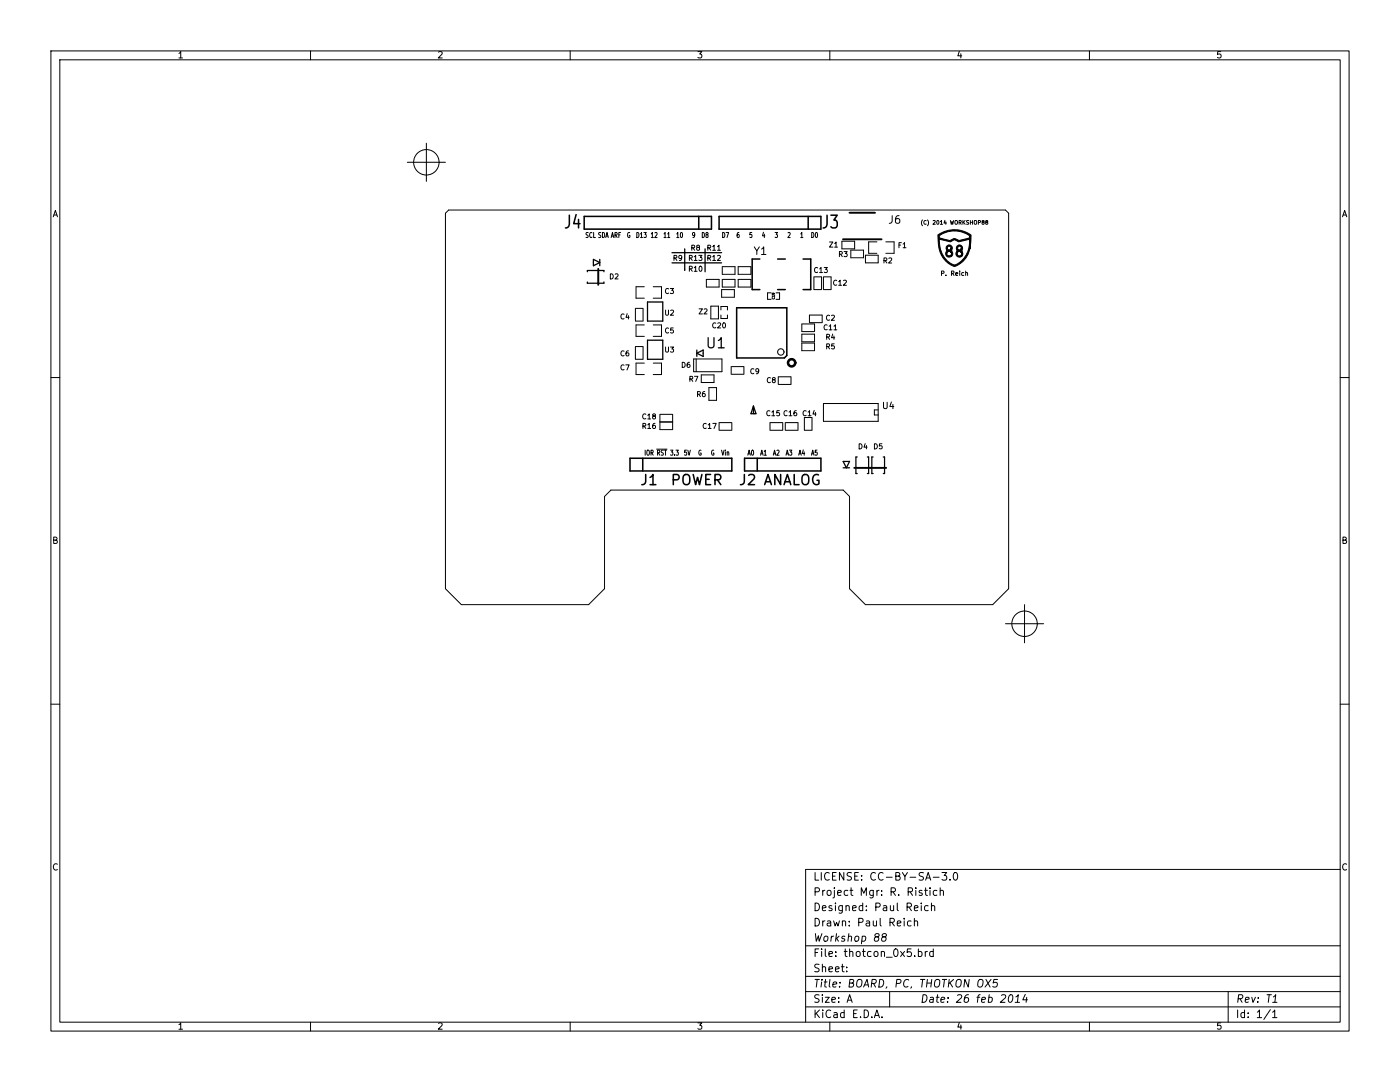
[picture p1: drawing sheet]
<svg xmlns="http://www.w3.org/2000/svg" width="279mm" height="216mm" viewBox="0 0 279 216" stroke-linecap="round" stroke-linejoin="round" font-family="sans-serif">
<g fill="none" stroke="#000" stroke-width=".2">
<path d="M10.2 10.2h259v195.5h-259zM11.9 11.9h255.6v192.1h-255.6zM35.7 10.7l.4-.4v1.3M35.7 11.6h.7M62 10.2v1.7M87.5 10.4l.5-.1 .2 .4-.7 .9h.7M113.8 10.2v1.7M139.3 10.3h.8l-.5 .5 .4 .1v.5l-.2 .2-.5-.2M165.6 10.2v1.7M191.5 10.2l-.3 .9h.7M191.8 10.7v.9M217.4 10.2v1.7"/>
<path d="M243.6 10.3h-.6v.6l.2-.1h.4l.1 .2-.1 .4-.1 .2-.5-.2M81.3 32.4h7.6M85.1 28.6v7.6M10.6 43.3l.4-1.3 .5 1.3M10.7 42.9h.7M88.9 42.5l.6-.6h111.2l.6 .6v75l-3.2 3.2h-25.4l-3.2-3.2v-18.4l-1.2-1.3h-46.4l-1.2 1.3v18.4l-3.2 3.2h-25.4l-3.2-3.2zM117.4 46.4h-.3a.36 .36 0 0 0-.1 .4 .36 .36 0 0 0 .3 .2v.4h-.4M118.1 46.5v-.1a.5 .5 0 0 0-.5 .4 .5 .5 0 0 0 .3 .6l.2-.1M118.5 46.4v1h.3M119.9 46.4h-.3a.36 .36 0 0 0-.1 .4 .36 .36 0 0 0 .4 .2l-.1 .4h-.3M120.2 46.4a.51 .51 0 0 1 .5 .5 .51 .51 0 0 1-.5 .5zM120.9 47.4l.2-1 .3 1"/>
<path d="M121 47.1h.3M121.8 54.6a.51 .51 0 0 1 .6 .5 .51 .51 0 0 1-.6 .6zM122 47.4l.2-1 .3 1M122 47.1h.4M122.7 46.9l.4-.1-.1-.4h-.3v1M122.8 54.7l.4-.1 .2 .3-.7 .8h.7M122.9 46.9l.3 .5M123.5 46.9h.3M123.9 46.4h-.4v1M125.7 46.4a.46 .46 0 0 0-.5 .5 .46 .46 0 0 0 .5 .5v-.4h-.1M127.1 46.4a.51 .51 0 0 1 .4 .5 .51 .51 0 0 1-.4 .5zM127.8 46.7l.2-.3v1"/>
<path d="M127.8 47.4h.5M128.5 46.4h.5l-.3 .4 .2 .1v.4h-.4M128.6 57.2h-1.7v2.3h1.7M130 46.7l.2-.3v1M130 47.4h.4M130.4 57.2h1.6v2.3h-1.6M130.7 46.5l.3-.1 .1 .3-.4 .7h.4M132.5 46.7l.2-.3v1M132.5 47.4h.5M133.2 46.7l.3-.3v1M133.2 47.4h.5M133.4 57.7a.45 .45 0 0 0-.6 .4 .45 .45 0 0 0 .6 .4"/>
<path d="M133.8 57.6h.6l-.3 .3 .3 .1v.5h-.6M134.5 51.5l.5-.1v-.3l-.5-.1v1M134.7 51.5l.4 .5M135.1 46.7l.2-.3v1M135.1 47.4h.4M135.9 46.4h.1a.62 .62 0 0 1 0 1 .83 .83 0 0 1-.1-1zM136.1 51.4l-.2 .2-.3-.1-.1-.4 .4-.1 .2 .2-.1 .5-.4 .3M137.6 53.6h.5v-.4l-.5-.1v1M137.6 51.5l.5-.1v-.3l-.5-.1v1M137.8 53.6l.4 .5M137.8 51.5l.4 .5M138.1 49.5l.4-.1 .1-.4-.5-.1v1"/>
<path d="M138.3 49.5l.3 .4M138.5 53.4l.3-.3v1M138.5 51.2l.3-.2v1M138.5 54.1h.6M138.5 52h.6M138.6 46.8l-.1 .2h-.2v-.6h.2l.1 .2v.6l-.3 .2M139.2 49.4l-.2-.2 .1-.2h.4l.1 .3-.6 .3 .2 .3 .4-.2-.2-.3M139.5 51h.6l-.3 .3 .2 .1v.5h-.5M139.6 53.2l.2-.1a.49 .49 0 0 1 .3 .5 .49 .49 0 0 1-.4 .5l-.2-.4zM140.2 46.4a.51 .51 0 0 1 .4 .5 .51 .51 0 0 1-.4 .5zM141 55.8h2.5v1.5h-2.5zM141 46.8l-.1-.3h.4a.33 .33 0 0 1-.4 .4v.4l.3 .1 .1-.2-.1-.4"/>
<path d="M141.3 49.5l.4-.1 .1-.4-.5-.1v1M141.3 51.5l.4-.1 .1-.3-.5-.1v1M141.5 49.5l.3 .4M141.5 51.5l.3 .5M142.2 49.2l.3-.3v1M142.2 51.2l.3-.2v1M142.2 49.9h.6M142.2 52h.6M143.2 49.2l.3-.3v1M143.2 51.1l.4-.1 .2 .2-.7 .8h.7M143.2 49.9h.6M144 57.8h2.6v1.5h-2.6z"/>
<path d="M144.1 53.2h2.6v1.5h-2.6zM144.1 55.8h2.6v1.5h-2.6zM144.2 46.4a.51 .51 0 0 1 .5 .5 .51 .51 0 0 1-.5 .5zM144.9 46.4h.5l-.3 1M147.3 53.2h2.6v1.5h-2.6zM147.3 55.8h2.6v1.5h-2.6zM147.5 46.4h-.3l-.1 .4v.5l.4 .1v-.6h-.3l-.1 .2M150 46.4h-.3l-.1 .5 .4-.1v.5h-.4M150.5 49.3l.5 .8 .5-.8M151 50.1v.7M152 49.7l.4-.4v1.5M152 50.8h.9"/>
<path d="M152.4 46.3l-.2 .8h.5M152.5 46.7v.7M153.9 58.4h-.7v1.3h.7M154.1 59.4a.22 .22 0 0 0 .2 .3 .22 .22 0 0 0 .2-.3M154.3 58.5l.1 .2h-.3l.1-.2h.3l.1 .2M154.6 59.1h-.5l.1 .1M154.6 58.9v.3M154.7 46.4h.5l-.3 .4 .2 .1v.4h-.4M154.9 58.4h.7v1.3h-.7M157.3 46.5l.3-.1 .1 .3-.5 .7h.5M159.8 46.7l.2-.3v1M159.8 47.4h.4"/>
<path d="M162 46.4a.51 .51 0 0 1 .4 .5 .51 .51 0 0 1-.4 .5zM162.4 57.8h1.6M162.4 55.3v2.4M162.4 55.2h1.6M162.8 46.4h.1a.62 .62 0 0 1 0 1 .83 .83 0 0 1-.1-1zM163.2 53.5a.45 .45 0 0 0-.7 .4 .45 .45 0 0 0 .7 .4M163.6 53.7l.3-.3v1M163.6 54.4h.5M164 55.3v2.4M164.3 57.8h1.6M164.3 55.3v2.4M164.3 55.2h1.6"/>
<path d="M164.5 53.4h.6l-.3 .4 .3 .1v.4h-.6M165.5 48.3h.7l-.7 1h.7M165.9 55.3v2.4M166.6 48.6l.3-.3v1M166.6 49.3h.5M167 56a.45 .45 0 0 0-.6 .4 .45 .45 0 0 0 .6 .4M167.4 56.2l.3-.3v1M167.4 56.9h.6M167.5 50.7h.5l.1-.4-.6-.1v1M167.8 50.7l.3 .5M168 48.1h2.6v1.6h-2.6zM168.3 56l.4-.1 .2 .3-.6 .7h.6"/>
<path d="M168.4 50.2h.7l-.4 .4 .3 .1v.4h-.6M169.8 49.9h2.5v1.5h-2.5zM172.7 50.9h2.6v1.6h-2.6zM175 48.3h-1.6v2.2h1.6M176.4 52l.5-.1v-.3l-.5-.1v1M176.7 52l.3 .5M176.8 48.3h1.6v2.2h-1.6M177.4 51.6l.4-.1 .2 .3-.7 .7h.7M178.1 43v1.1a.49 .49 0 0 1-.6 .5M179.4 48.9h.3M179.4 43a.6 .6 0 0 0-.7 .7v.6l.2 .2 .4 .1 .2-.2 .1-.5-.2-.2-.4-.1-.3 .3M179.9 48.4h-.5v1"/>
<path d="M180.2 48.7l.3-.3v1M180.2 49.4h.6M184.1 43.9l-.2 .5 .2 .6M184.8 44.1a.34 .34 0 0 0-.4 .3 .34 .34 0 0 0 .4 .3M185.1 43.9l.2 .5-.2 .6M186.2 44.1l.3-.1 .2 .2-.5 .6h.5M187 44.1l.1-.1a.35 .35 0 0 1 .3 .4 .35 .35 0 0 1-.4 .3zM187.2 46.9a5.7 5.7 0 0 1 6.6 0l-.3 2.7v-2.5a4.8 4.8 0 0 0-6 .1l.1 .3 .9 .2a1.43 1.43 0 0 0 1.5 .1 1.12 1.12 0 0 1 1.4 .2l1.8-.5 .3-.2v2.4v-1.9l-2.2 .5-.8-.5-.8 .5-2.2-.5a5 5 0 0 0 3 5.1 4.9 4.9 0 0 0 3-5 4.6 4.6 0 0 1-1.6 4.5l-1 .6a2.11 2.11 0 0 1-2.2-1 5.6 5.6 0 0 1-1.5-4zM187.7 44.2l.2-.2v.8M187.7 44.8h.4M187.9 54.5h.4l.1-.3-.5-.1v.9M188.6 44l-.2 .5h.5"/>
<path d="M188.8 44.3v.5M188.8 54.9v.1M189 49a.67 .67 0 0 1 .9 .1 .67 .67 0 0 1 0 .9l.1 .2a.66 .66 0 0 1-.1 .9l-.1-1.6a.38 .38 0 0 0-.3-.4 .38 .38 0 0 0-.4 .3v.2a.39 .39 0 0 0 .6 .1l.1-.2v.9a.46 .46 0 0 0-.7-.1 .46 .46 0 0 0 0 .6 .46 .46 0 0 0 .7 0l.1-.2v.4a.73 .73 0 0 1-1 0 .73 .73 0 0 1 0-1.1 .81 .81 0 0 1 .1-1zM189.7 44l.1 .8 .2-.6 .1 .6 .2-.8M189.9 54.5h.4l.1-.3-.5-.1v.9M190.1 54.5l.3 .5M190.7 44l.3 .1 .1 .4-.2 .3-.3-.2zM190.7 54.7l.5-.1-.1-.2-.4 .1 .1 .4h.3M191 49.1a.69 .69 0 0 1 1 0 .69 .69 0 0 1 0 1 .84 .84 0 0 1-.1 1l-.1-1.8a.37 .37 0 0 0-.6-.1 .37 .37 0 0 0 .2 .6h.4v-.2v.8a.44 .44 0 0 0-.5-.2 .44 .44 0 0 0-.3 .6 .44 .44 0 0 0 .5 .3l.4-.4v.4a.73 .73 0 0 1-1-.1 .73 .73 0 0 1 .1-1l-.1-.1a.64 .64 0 0 1 .1-.8zM191.4 44.4h.4v-.3l-.4-.1v.8M191.5 54.1v.1M191.5 54.4v.6"/>
<path d="M191.6 44.4l.2 .4M192.2 44v.8M192.3 44.3l.3 .5M192.3 54.4h-.2l-.2 .1 .1 .4h.3M192.6 44l-.4 .4M192.7 54.5l.4-.1v.6M192.7 54.1v.9M193.3 44l-.4 .1v.2l.4 .3-.1 .2-.3-.1M193.7 44v.8M193.7 44.4h.4M194.1 44v.8M194.5 44.1l.1-.1 .3 .1-.1 .6-.3-.1z"/>
<path d="M195.3 44.4h.3l.1-.3-.4-.1v.8M196.1 44.3l-.1-.1 .1-.2h.2l.1 .3a.3 .3 0 0 0-.4 .1 .3 .3 0 0 0 .1 .3h.3l-.1-.4M196.9 44.3l-.2-.1 .2-.2 .2 .1v.2a.3 .3 0 0 0-.3 .1 .3 .3 0 0 0 0 .3h.3l-.1-.4M267.9 43.3l.5-1.3 .4 1.3M268 42.9h.7M10.2 75.3h1.7M124.5 62.7a.45 .45 0 0 0-.6 .4 .45 .45 0 0 0 .6 .5M124.5 72.9a.45 .45 0 0 0-.6 .4 .45 .45 0 0 0 .6 .4M124.5 70.1a.45 .45 0 0 0-.6 .4 .45 .45 0 0 0 .6 .4M124.9 72.8h.7l-.5 1M125.2 62.6l-.3 .7h.7M125.4 70l-.4 .2-.1 .6 .2 .2 .4-.1-.1-.5h-.3l-.2 .2"/>
<path d="M125.4 63v.7M126.8 61.6v2.4M126.8 69.2v2.4M126.8 61.5h1.5M126.8 64.1h1.5M126.8 69.2h1.5M126.8 71.7h1.5M128.3 61.6v2.4M128.3 69.2v2.4M128.6 72.5h-1.7v2.2h1.7M128.6 64.8h-1.7v2.3h1.7M130.4 64.8h1.6v2.3h-1.6"/>
<path d="M130.4 72.5h1.6v2.2h-1.6M132.8 61.9v.8l.2 .2 .4-.2v-.8M132.8 69.2v.9l.2 .2 .4-.2v-.9M133.4 65.5a.45 .45 0 0 0-.6 .4 .45 .45 0 0 0 .6 .5M133.8 69.2h.6l-.3 .4 .3 .1v.5h-.6M133.8 62l.4-.1 .2 .3-.6 .7h.6M134.4 65.4h-.5l-.1 .5h.5l.1 .5h-.6M136.2 72.3a.51 .51 0 0 1 .5 .5 .51 .51 0 0 1-.5 .5zM137.6 72.3l-.4 .2-.1 .6 .2 .2 .4-.1-.1-.5h-.3l-.2 .2M137.7 75.6h.5v-.4l-.5-.1v1M137.9 75.6l.4 .5M138.4 71.6h5.7v2.6h-5.7z"/>
<path d="M138.6 75.1h.7l-.5 1M138.9 71.6v2.6M139.2 78.7l.5-.1v-.4l-.5-.1v1.1M139.4 78.7l.4 .5M139.5 61.6h.7l-.7 1h.7M140 74.8h2.5v1.5h-2.5zM140.5 61.7l.4-.1 .2 .3-.6 .7h.6M140.7 78.1l-.5 .3v.6l.2 .2 .3-.1v-.5l-.3-.1-.2 .2M141.5 77.3h1.5v2.6h-1.5zM141.9 61.1h1.5v2.5h-1.5zM142.9 64.5a.45 .45 0 0 0-.7 .4 .45 .45 0 0 0 .7 .4M143.2 64.5l.4-.1 .2 .3-.6 .7h.6"/>
<path d="M143.9 62.9v.7h1.3M144.3 64.5l.2-.1a.49 .49 0 0 1 .3 .5 .49 .49 0 0 1-.4 .5l-.2-.4zM145.2 61.2h-1.3v.7M145.2 61.2v.7M145.2 62.9v.7M145.9 73.2v1.5M146 73.2h2.4M146 74.7h2.4M148.5 73.2v1.5M150.5 73.7a.45 .45 0 0 0-.7 .4 .45 .45 0 0 0 .7 .4M151.4 74l-.2 .2-.3-.1v-.4l.3-.1 .2 .2v.5l-.5 .3M153.8 75.4a.45 .45 0 0 0-.7 .4 .45 .45 0 0 0 .7 .5"/>
<path d="M154.3 75.8l-.2-.2 .1-.2h.4l.1 .3-.6 .3 .2 .4 .4-.2-.2-.4M155.3 75.2v1.5M155.4 76.7h2.4M155.4 75.2h2.4M157.9 75.2v1.5M160 66.7h2.6v1.5h-2.6zM160 68.5h2.6v1.5h-2.6zM160 64.6v1.6M160.1 64.6h2.4M160.1 66.2h2.4M161.5 62.9v1.5M161.6 62.9h2.4"/>
<path d="M161.6 64.4h2.4M162.6 64.6v1.6M164.1 62.9v1.5M165 67.2h.5v-.4l-.5-.1v1M165 69.1h.5v-.4l-.5-.1v1M165.1 64.9a.45 .45 0 0 0-.7 .4 .45 .45 0 0 0 .7 .4M165.2 67.2l.4 .5M165.2 69.1l.4 .5M165.5 65.1l.3-.3v1M165.5 65.8h.5M165.6 63a.45 .45 0 0 0-.7 .4 .45 .45 0 0 0 .7 .4M166 63l.3-.1 .2 .3-.6 .7h.6"/>
<path d="M166.2 66.7l-.2 .7h.6M166.4 65.1l.3-.3v1M166.4 65.8h.6M166.4 67v.7M166.5 68.6h-.5v.5l.4-.1 .1 .5h-.5M267.5 75.3h1.7M128.3 85h.5v-.4l-.5-.1v1M128.5 85l.4 .5M128.8 89.8v1M128.9 82.7a.45 .45 0 0 0-.6 .4 .45 .45 0 0 0 .6 .4M129.2 89.9l.1-.1a.6 .6 0 0 1 .1 1l-.3-.1zM129.3 84.8l.3-.3v1"/>
<path d="M129.3 82.9l.3-.3v1M129.3 85.5h.6M129.3 83.6h.6M129.9 90.4l.4-.1-.1-.5h-.3v1M130.1 90.4l.3 .4M130.4 83l-.2-.2 .1-.1 .4-.1 .1 .3-.6 .3 .2 .4 .4-.2-.2-.4M130.7 84.5l-.4 .2-.1 .6 .2 .2 .4-.1-.1-.5h-.3l-.2 .2M131 89.6h2.1M131.2 90.4l.4-.1-.1-.5h-.3v1M131.4 90.4l.3 .4M131.7 82.7v3h2.5v-3M131.7 84.2h2.5"/>
<path d="M131.8 82.7h2.4M132.4 89.9l-.3-.1a.36 .36 0 0 0-.1 .4 .36 .36 0 0 0 .4 .2l-.1 .4h-.3M132.6 89.8h.4M132.8 89.8v1M133.8 89.8h.5l-.3 .4 .3 .1v.4h-.5M134.6 90.7v.1M134.9 89.8h.5l-.3 .4 .2 .1v.4h-.4M137 89.8h-.3l-.1 .5h.4v.4h-.4M137.3 89.8l.2 1 .3-1M139.9 89.9a.46 .46 0 0 0-.4 .4 .46 .46 0 0 0 .4 .5v-.4h-.1M141 84.6a.45 .45 0 0 0-.7 .4 .45 .45 0 0 0 .7 .4M141.3 84.8l.3-.3v1"/>
<path d="M141.3 85.5h.6M142.3 84.5h.6l-.4 1M142.4 89.9a.46 .46 0 0 0-.4 .4 .46 .46 0 0 0 .4 .5l.1-.4h-.2M143.5 84.3v1.6M143.6 85.9h2.4M143.6 84.3h2.4M144 89.8l.3 1 .2-1M144.8 89.8v.1M144.8 90.2v.6M145.1 90.3l.3-.1 .1 .6M145.1 90.2v.6M146.1 84.3v1.6"/>
<path d="M149.2 90.8l.3-1 .3 1M149.3 90.5h.4M150.1 89.9l.1-.1a.62 .62 0 0 1 0 1 .83 .83 0 0 1-.1-.9zM151.8 90.8l.2-1 .3 1M151.9 90.5h.3M152.5 90.1l.2-.3v1M152.5 90.8h.4M153.7 82a.45 .45 0 0 0-.7 .5 .45 .45 0 0 0 .7 .4M153.7 84.3v1.6M153.7 85.9h2.4M153.7 84.3h2.4M154 82.2l.3-.3v1.1"/>
<path d="M154 83h.6M154.3 90.8l.3-1 .2 1M154.4 90.5h.4M155 89.9l.3-.1 .2 .3-.5 .7h.5M155.5 81.9h-.4l-.1 .5h.5v.5h-.5M156.2 84.3v1.6M156.7 84.3v1.6M156.8 85.9h2.4M156.8 84.3h2.4M156.9 90.8l.2-1 .3 1M156.9 90.5h.4M157.1 82a.45 .45 0 0 0-.7 .5 .45 .45 0 0 0 .7 .4"/>
<path d="M157.5 82.2l.3-.3v1.1M157.5 83h.5M157.6 89.8h.4l-.2 .4 .2 .1v.4h-.4M158.9 81.9l-.4 .3-.1 .6 .2 .2 .4-.1-.1-.5-.3-.1-.2 .2M159.3 84.3v1.6M159.4 90.8l.3-1 .2 1M159.5 90.5h.3M160.3 89.8l-.2 .7h.5M160.5 90.2v.6M160.5 83.4v2.4M160.5 83.3h1.6M160.5 85.9h1.6"/>
<path d="M160.9 82a.45 .45 0 0 0-.6 .5 .45 .45 0 0 0 .6 .4M161.3 82.2l.3-.3v1.1M161.3 83h.6M161.9 90.8l.3-1 .3 1M162 90.5h.4M162.1 83.4v2.4M162.5 81.9l-.3 .7h.7M162.7 82.3v.7M163.1 89.8h-.4v.5h.3l.1 .4h-.4M164.3 80.5h11v3.6h-11zM171.5 88.5a.51 .51 0 0 1 .5 .6 .51 .51 0 0 1-.5 .5zM172.7 88.5l-.3 .7h.7"/>
<path d="M172.9 88.9v.7M174.5 88.5a.51 .51 0 0 1 .6 .6 .51 .51 0 0 1-.6 .5zM175.3 81.8h-.8v1h.8M176 88.5h-.5v.5h.5v.5h-.5M176.3 80.3v1l.3 .2h.3l.2-.2v-1M177.9 80.2l-.3 .9h.8M178.2 80.7v.8M10.7 107.8l.6-.1v-.4l-.6-.1v1.2h.5l.2-.4-.3-.2M268 107.8l.6-.1v-.4l-.6-.1v1.2h.5l.2-.4-.3-.2M200.7 124.5h7.6M204.5 120.7v7.6M10.2 140.5h1.7"/>
<path d="M267.5 140.5h1.7M11.4 172.5a.6 .6 0 0 0-.8 .4 .6 .6 0 0 0 .6 .7l.2-.1M162.7 177.9h.7l.1-.2v-.4l-.3-.2h-.5v1.6M162.7 174.1v1.5h.7M163.9 174.1v1.5M164.2 177.7v1M164.6 177.7h-.3l-.1 .2M165.1 177.8l.3-.1 .4 .1 .1 .6-.2 .2-.3 .1-.3-.2zM165.5 174.2a.61 .61 0 0 0-.8 0 .61 .61 0 0 0-.1 .8 .57 .57 0 0 0 .3 .6 .57 .57 0 0 0 .6-.1M166.2 174.8h.5M166.5 177.7v1.3l-.3 .2M166.5 177.1v.2"/>
<path d="M166.9 174.1h-.7v1.5h.7M167.2 178.2l.7-.2-.1-.3h-.4l-.2 .2v.7h.6M168.4 174.1v1.5l-.9-1.5v1.5M169.2 177.7h-.4l-.3 .2 .1 .7h.6M169.6 177.7h.6M169.9 177.1v1.4l.3 .2M169.9 174.2l-.6-.1-.2 .3 .1 .4 .7 .2v.5l-.3 .1h-.5M170.6 174.8h.5M171.3 174.1h-.7v1.5h.7M171.9 178.7v-1.6l.5 1.1 .5-1.1v1.6M172 175.5v.1M172 174.7v.1"/>
<path d="M174.3 177.7v1.2l-.3 .3-.4-.1M174.3 177.7h-.5l-.2 .2 .1 .7h.6M174.7 174.2a.61 .61 0 0 0-.7 0 .61 .61 0 0 0-.2 .8 .57 .57 0 0 0 .3 .6 .57 .57 0 0 0 .6-.1M175 177.7v1M175.4 177.7h-.2l-.2 .2M175.9 178.5v.2M175.9 177.7v.2M176.2 174.2a.61 .61 0 0 0-.7 0 .61 .61 0 0 0-.2 .8 .57 .57 0 0 0 .3 .6 .57 .57 0 0 0 .6-.1M176.9 175h1.2M177.8 177.9h.8l.1-.2-.1-.4-.2-.2h-.6v1.6M178.2 177.9l.5 .8M178.8 174.8h.6l.2-.3-.2-.3-.6-.1v1.5h.6l.3-.3a.4 .4 0 0 0-.4-.5"/>
<path d="M179.4 178.5v.2M180.1 174.1l.5 .8 .5-.8M180.6 174.9v.7M181.2 177.9h.8l.1-.2-.1-.4-.2-.2h-.6v1.6M181.6 177.9l.5 .8M181.6 175h1.2M182.8 177.1v.2M182.8 177.7v1M184 177.7h-.4l-.2 .2 .1 .2 .5 .1v.4h-.6M184.3 174.2l-.6-.1-.3 .3 .2 .4 .6 .2v.5l-.2 .1h-.6M184.5 177.7h.6M184.7 177.1v1.4l.4 .2"/>
<path d="M184.7 175.6l.5-1.5 .5 1.5M184.9 175.2h.7M185.6 177.1v.2M185.6 177.7v1M186.3 175h1.1M187 177.7h-.5l-.2 .2 .1 .7h.6M187.6 177.8l.3-.1h.3l.1 1M187.6 177.1v1.6M188 174.1h.9l-.5 .6 .5 .1v.7l-.3 .1-.6-.1M189.6 175.5v.1M190.4 174.2l.2-.1a.81 .81 0 0 1 .5 .8 .81 .81 0 0 1-.5 .7l-.2-.1-.2-.5zM267.5 173.5h-106.7v30.5"/>
<path d="M268.7 172.5a.6 .6 0 0 0-.8 .4 .6 .6 0 0 0 .6 .7l.2-.1M160.8 188.7h106.7M160.8 194.8h106.7M160.8 197.9h106.7M162.7 195.4h.8M162.7 183.2a.77 .77 0 0 1 .8 .8 .77 .77 0 0 1-.8 .8zM162.7 180.2a.77 .77 0 0 1 .8 .8 .77 .77 0 0 1-.8 .7zM162.7 190.1h.5M162.7 186.3l.2 1.5 .4-1.1 .2 1.1 .5-1.5M163.1 195.4l-.2 1.6M163.4 189.3h-.7v1.6M163.5 198.6l-.6-.1-.3 .3 .1 .3 .7 .3v.5l-.2 .1-.6-.1"/>
<path d="M163.5 192.5l-.6-.1-.3 .3 .1 .3 .7 .3v.5l-.2 .1-.6-.1M164 189.3v.2M164 195.9l-.2 1.1M164 189.8v1.1M164 195.4v.2M164.1 198.5v.1M164.1 193l.2-.1 .4 .1 .1 .9M164.1 181.2l.7-.1v-.3l-.5-.1-.2 .2 .1 .7h.6M164.1 192.4v1.5M164.1 199v1M164.2 183.8v1M164.5 195.9h.6"/>
<path d="M164.5 186.9l.3-.1 .4 .1v.6l-.2 .2-.4 .1-.2-.1zM164.6 183.8h-.3l-.1 .2M164.7 199h.8l-.8 1h.8M164.7 189.3v1.3l.2 .3M164.8 195.4l-.2 1.3 .3 .3M165.1 183.8h.6l.1 1M165.4 190.4l.8-.2-.1-.3-.5-.1-.2 .3 .1 .7h.6M165.4 193.4l.8-.1-.1-.3-.5-.1-.2 .2 .1 .7h.6M165.6 195.4l-.1 1.3 .2 .3M165.8 184.1l-.5 .1-.2 .2 .2 .4 .5-.1M165.9 186.8l-.1 1M166 199.5l.7-.1v-.3l-.5-.1-.2 .2 .1 .7h.6"/>
<path d="M166 180.8l-.4-.1-.2 .2 .1 .2 .5 .2v.3h-.6M166.2 196.5l.8-.2-.1-.3h-.5l-.2 .7 .2 .3 .4-.1M166.4 186.8l-.5 .3M166.4 183.8l.3 1 .3-.8 .2 .8 .3-1M166.7 193.4l.8-.1-.1-.3-.4-.1-.3 .2 .1 .7h.6M166.7 180.2v.1M166.7 180.7v1M166.8 190.7v.2M166.8 189.9v.2M166.9 186.3l-.1 1.5M167 187.2l.3 .6M167.4 199.9v.1"/>
<path d="M167.4 199.1v.1M167.5 186.8l-.7 .6M167.6 196.8l-.1 .2M167.7 196l-.1 .2M167.9 192.9h.6M168.1 192.4v1.3l.4 .2M168.1 183.9l.2-.1h.4l.1 1M168.1 180.7v1.2l-.3 .3h-.3M168.1 180.8l-.4-.1-.3 .3 .1 .6h.6M168.1 183.8v1M168.5 189.8h.6M168.6 186.9a.37 .37 0 0 0-.6 .2l.6 .4-.3 .3-.4-.1"/>
<path d="M168.7 189.3v1.3l.4 .3M168.8 180.8l.3-.1 .3 .1 .1 .9M168.8 180.7v1M169 193.8v.1M169 193v.1M169.2 199.6h.7M169.3 186.9l.3-.1 .3 .1v.9M169.4 186.3l-.2 1.5M169.5 184.6v.2M169.5 183.8v.2M169.5 196.2l.7-.1 .2-.2-.1-.3-.2-.2h-.5l-.2 1.6h.6l.3-.2 .1-.3-.4-.3M169.6 190l.2-.2 .3 .1 .1 1"/>
<path d="M169.6 189.3v1.6M170.1 181.2l.8-.1-.1-.3-.4-.1-.3 .2 .1 .7h.6M170.7 186.9l.2-.1 .5 .1v.6l-.2 .2-.4 .1-.2-.1zM170.9 190l.3-.2 .4 .2 .1 .6-.2 .2-.3 .1-.3-.2zM171.1 195.7a.53 .53 0 0 1 .9 0 1.12 1.12 0 0 1-.5 1.3l-.4-.1a1.14 1.14 0 0 1 0-1.2zM171.4 184h.7l.1-.2v-.4l-.2-.2h-.6v1.6M172.1 186.9l.4-.1 .3 .3-.2 .6h-.6M172.1 189.8h.6M172.1 186.8l-.2 1.5M172.2 180.8l-.5-.1-.2 .3 .1 .6h.6M172.2 180.2v1.5M172.3 189.3v1.3l.4 .3"/>
<path d="M172.3 197l.7-1.6 .4 1.6M172.5 196.5h.8M172.9 183.8h.6l.1 1M172.9 181.6v.1M172.9 180.8v.1M173.6 184.1l-.6 .1-.2 .2 .2 .4 .6-.1M173.8 189.9l-.4-.1-.3 .3 .2 .7h.5M174 196.2h.7l.2-.3-.1-.3-.2-.2h-.5l-.2 1.6M174.3 183.8l.1 .9 .3 .1 .2-.2M174.3 196.2l.4 .8M174.5 190l.2-.2 .5 .2v.6l-.1 .2-.4 .1-.2-.2zM174.8 181l.7-.1 .2-.2-.1-.4-.2-.1h-.6v1.5"/>
<path d="M174.8 186.9l-.2-.2 .1-.3 .2-.1 .5 .1 .1 .2-.1 .2-.7 .2-.2 .2 .1 .5a.5 .5 0 0 0 .7 0 .5 .5 0 0 0 0-.7l-.2-.1M174.9 183.8v1M175.6 195.4a.76 .76 0 0 1 .8 .6 .76 .76 0 0 1-.4 .9l-.6 .1zM175.7 183.2v1.3l.2 .3M175.9 190l.2-.2 .4 .1v1M175.9 189.8v1.1M176.3 186.9l-.3-.2 .1-.3 .3-.1 .4 .1 .1 .2-.1 .2-.7 .2-.1 .2v.5a.5 .5 0 0 0 .7 0 .5 .5 0 0 0 0-.7l-.1-.1M176.3 180.8h.6l.1 .9M176.9 191h1.2M177 181.1h-.5l-.3 .3 .3 .3 .5-.1M177 196.9l-.2 .3M177.5 197.9v3"/>
<path d="M177.6 184h.7l.2-.2-.1-.4-.2-.2h-.6v1.6M177.7 180.7l.1 .9 .3 .1 .2-.1M178 184l.5 .8M178.3 180.7v1M178.5 189.5l.2-.2a.81 .81 0 0 1 .5 .8 .81 .81 0 0 1-.5 .8l-.2-.2-.2-.4zM178.9 196.2h.7l.2-.3v-.3l-.2-.2h-.6l-.2 1.6M179.1 184.3l.7-.2-.1-.3h-.4l-.2 .2v.7h.6M179.1 180.2v1.3l.2 .2M179.7 189.8l.8 1.1M180.4 183.2v.2M180.4 183.8v1M180.5 189.8l-.8 1.1"/>
<path d="M181 181l.8-.1 .1-.2-.1-.4-.2-.1h-.6v1.5M181.4 195.6a.73 .73 0 0 0-1 .4 .73 .73 0 0 0 .5 1l.3-.2M181.4 181l.5 .7M181.8 189.3h-.7l-.1 .8 .2-.2 .6 .1 .1 .2-.1 .5-.2 .2-.6-.2M181.8 183.8h-.4l-.3 .2 .1 .7h.6M181.9 196.9l-.2 .3M182.5 183.9l.2-.1h.4v1M182.5 181.2l.7-.1-.1-.3-.4-.1-.2 .2 .1 .7h.5M182.5 183.2v1.6M182.6 190.7v.2M183.3 189.9l.4-.1 .3 .3-.1 .7h-.6M183.3 189.3v1.6"/>
<path d="M183.7 195.4h.9M183.9 180.2v.1M183.9 180.7v1M184.1 195.4l-.1 1.6M184.2 198.5a.76 .76 0 0 1 .8 .5 .76 .76 0 0 1-.4 .9l-.6 .1zM184.7 189.8v1.1M185 196.2h.9M185.1 195.4l-.2 1.6M185.1 189.8l-.3 .1-.1 .2M185.2 180.8l-.4-.1-.3 .3 .2 .6h.5M185.7 199.1h.5v.9M185.9 180.8l.2-.1 .4 .1v.9"/>
<path d="M185.9 180.2v1.5M186 195.4l-.2 1.6M186.3 189.9l-.5-.1-.3 .3 .2 .7h.6M186.3 189.3v1.6M186.3 199.4l-.7 .1-.1 .3 .2 .2 .5-.1M186.7 195.7a.53 .53 0 0 1 .8 0 1.12 1.12 0 0 1-.4 1.3l-.5-.1a1.14 1.14 0 0 1 .1-1.2zM186.8 199h.6M187.1 198.5l-.1 1.3 .3 .2M187.8 199.5l.7-.1v-.3l-.4-.1-.3 .2v.7h.6M188.1 195.4h.8M188.5 195.4l-.2 1.6M189.1 199.9v.1"/>
<path d="M189.2 199.1v.1M189.4 195.4l-.2 1.6M189.6 196.1l.5 .9M190.3 195.4l-1 .9M190.9 195.7a.53 .53 0 0 1 .9 0 1.12 1.12 0 0 1-.4 1.3l-.5-.1a1.14 1.14 0 0 1 0-1.2zM191.1 198.6l.6-.1 .2 .1v.3l-1.1 1.1h1M193.3 198.5l-.5 .1a1.06 1.06 0 0 0-.1 1.4l.5-.1 .1-.5-.2-.3h-.3l-.3 .3M193.4 195.4l-.2 1.6-.6-1.6-.2 1.6M195 199h.5M195.3 195.7a.53 .53 0 0 1 .9 0 1.12 1.12 0 0 1-.5 1.3l-.4-.1a1.14 1.14 0 0 1 0-1.2zM195.6 198.5l-.4 .2-.1 1.3M195.9 199.5l.8-.1-.1-.3-.4-.1-.2 .2-.1 .7h.6"/>
<path d="M196.8 195.4l.8 1.6M197.3 199.1h.6l.1 .6-.3 .3-.5-.1M197.4 198.5l-.2 1.5M197.8 195.4l-1.2 1.6M199.1 195.4h-.7l-.2 .8 .2-.2 .5 .1 .2 .2-.2 .5-.2 .2-.6-.2M199.9 198.6l.6-.1 .2 .1v.3l-1.1 1.1h1M201.5 198.6l.3-.1a.9 .9 0 0 1-.3 1.5l-.2-.1-.1-.5zM202.7 198.9l.5-.4-.2 1.5M204.6 198.4l-.5 1.1h1M204.9 199l-.1 1M245.1 197.9v6.1M247.1 199.3l.7-.1 .2-.2v-.4l-.2-.1h-.6l-.2 1.5"/>
<path d="M247.5 199.3l.4 .7M248.5 199.5l.8-.1-.1-.3h-.5l-.2 .7 .2 .2 .4-.1M249.8 199l.3 1 .5-1M251 199.9v.1M251.1 199.1v.1M252.9 198.5h.8M253.3 198.5l-.2 1.5M254.1 198.9l.5-.4-.2 1.5M35.7 204.5l.4-.4v1.3M35.7 205.4h.7M62 204v1.7M87.5 204.2l.5-.1 .2 .4-.7 .9h.7"/>
<path d="M113.8 204v1.7M139.3 204.1h.8l-.5 .5 .4 .1v.5l-.2 .2-.5-.2M160.8 200.9h106.7M162.7 201.5v1.6M162.9 202.2l.6 .9M163.5 201.5l-.8 .9M164.2 201.5v.2M164.2 202v1.1M165.6 204v1.7M165.8 201.7a.61 .61 0 0 0-.8 0 .61 .61 0 0 0-.2 .7 .57 .57 0 0 0 .3 .6 .57 .57 0 0 0 .7-.1M166.4 202.1h.6l.1 1M167.1 202.4l-.5 .1-.2 .2 .2 .4 .5-.1"/>
<path d="M168.5 202.1l-.5-.1-.3 .3 .2 .7h.6M168.5 201.5v1.6M169.1 200l.5-1.5 .5 1.5M170.4 202.3h.5M171.1 201.5h-.7v1.6h.7M171.7 202.9v.2M172.5 201.5a.77 .77 0 0 1 .8 .8 .77 .77 0 0 1-.8 .8zM174 202.9v.2M174.5 203.1l.5-1.6 .5 1.6M174.6 202.6h.8M176 202.9v.2M191.5 204l-.3 .9h.7"/>
<path d="M191.8 204.5v.9M202.6 200h.9M217.4 204v1.7M243.6 204.1h-.6v.6l.2-.1h.4l.1 .2-.1 .4-.1 .2-.5-.2M247 201.5v1.6M248.4 202.1l-.5-.1-.2 .3 .1 .7h.6M248.4 201.5v1.6M249.1 202.9v.2M249.1 202.1v.2M250.9 202l.5-.5v1.6M250.9 203.1h.9M253.5 201.5l-1.3 1.9"/>
<path d="M254 202l.4-.5v1.6M254 203.1h.8M254 200h.9"/>
<circle cx="85.1" cy="32.4" r="2.54"/>
<circle cx="155.8" cy="70.2" r=".64"/>
<circle cx="204.5" cy="124.5" r="2.54"/>
</g>
<circle cx="158" cy="72.4" r=".72" fill="none" stroke="#000" stroke-width=".51"/>
<g fill="none" stroke="#000" stroke-width=".25">
<path d="M117.2 54.2v-.2h3.3v.2M117.2 56.3v.2h3.3v-.2M118.4 51.8l1.3 .6-1.3 .6zM119.7 51.8v1.2M134.1 50.4h9.9M134.1 52.5h9.9M136.7 49.7v4.3M140.7 49.7v4.5M129.2 60.3h3.1v3.8h-3.1zM129.2 67.9h3.1v3.8h-3.1zM139.1 70.5l1.2-.6v1.2zM139.1 69.9v1.2"/>
<path d="M141.3 67.4v1.6l.4 .4 .6-.1 .2-.3v-1.6M143.4 68l.5-.6v2M143.4 69.4h1.1M150.4 81v1.6M150.4 81l.5 1.6h-1zM168.3 93.3h1.2M168.3 92.1h1.2l-.6 1.2zM171.1 91.2h-.3v3.3h.3M173.1 91.2h.3v3.3h-.3M174.2 91.2h-.2v3.3h.2M176.3 91.2h.2v3.3h-.2"/>
</g>
<g fill="none" stroke="#000" stroke-width=".3">
<path d="M113.6 42.9v1.9a.69 .69 0 0 1-.8 .7M115 42.8l-.5 1.8h1.3M115.5 43.8v1.7M116.6 43.2h25.4v2.5h-25.4zM139.4 43.2v2.5M143.5 43.2h20.3v2.5h-20.3zM151.6 51.7h-1.5v6.1h1.5M155.2 51.7h1.5M155.2 57.8h1.5M160.3 51.7h1.5v6.1h-1.5M161.3 43.2v2.5M165.1 42.9v1.9a.69 .69 0 0 1-.8 .7"/>
<path d="M165.8 42.9h1.3l-.7 1a.56 .56 0 0 1 .7 .5v.6l-.2 .4-.8 .1-.3-.3M147 61.4h10v9.5l-.5 .5h-9.5zM125.7 91.4h20.4v2.6h-20.4zM128.3 91.4v2.6M128.9 94.7v1.4a.65 .65 0 0 1-.8 .6M129.7 95.3l.6-.6v2M129.7 96.7h1.2M134.4 95.7h.7a.55 .55 0 0 0 .5-.5 .55 .55 0 0 0-.5-.5h-.7v2M136.4 95a.68 .68 0 0 1 .8-.3 .68 .68 0 0 1 .5 .7v.6a.68 .68 0 0 1-.7 .7 .68 .68 0 0 1-.7-.7zM138.3 94.7l.5 2 .4-1.4 .4 1.4 .5-2M140.9 95.6h.6M141.8 94.7h-.9v2h.9"/>
<path d="M142.7 95.7h.8a.55 .55 0 0 0 .4-.5 .55 .55 0 0 0-.4-.5h-.8v2M143.2 95.7l.7 1M148.5 94.7v1.4a.65 .65 0 0 1-.7 .6M148.6 91.4h15.2v2.6h-15.2zM149.4 94.9l.3-.2 .7 .1a.55 .55 0 0 1 .1 .7l-1.2 1.2h1.3M151.1 91.4v2.6M152.6 96.7l.7-2 .7 2M152.8 96.1h1M155.8 94.7v2l-1.2-2v2M156.5 96.7l.6-2 .7 2M156.7 96.1h.9M158.5 94.7v2h1"/>
<path d="M160.1 95a.68 .68 0 0 1 .8-.3 .68 .68 0 0 1 .5 .7v.6a.68 .68 0 0 1-.7 .7 .68 .68 0 0 1-.6-.7zM163.3 94.8a.93 .93 0 0 0-1 .3 .93 .93 0 0 0 0 1.1 .7 .7 0 0 0 1.1 .3v-.7h-.3"/>
</g>
<path d="M119.4 53.6v3.2M168.2 47.8h7.7M169.5 42.5h5.1M170.5 93.4h6.4" fill="none" stroke="#000" stroke-width=".38"/>
<path d="M189 49a.67 .67 0 0 1 .9 .1 .67 .67 0 0 1 0 .9l.1 .2a.66 .66 0 0 1-.1 .9l-.1-1.6a.38 .38 0 0 0-.3-.4 .38 .38 0 0 0-.4 .3v.2a.39 .39 0 0 0 .6 .1l.1-.2v.9a.46 .46 0 0 0-.7-.1 .46 .46 0 0 0 0 .6 .46 .46 0 0 0 .7 0l.1-.2v.4a.73 .73 0 0 1-1 0 .73 .73 0 0 1 0-1.1 .81 .81 0 0 1 .1-1zM191 49.1a.69 .69 0 0 1 1 0 .69 .69 0 0 1 0 1 .84 .84 0 0 1-.1 1l-.1-1.8a.37 .37 0 0 0-.6-.1 .37 .37 0 0 0 .2 .6h.4v-.2v.8a.44 .44 0 0 0-.5-.2 .44 .44 0 0 0-.3 .6 .44 .44 0 0 0 .5 .3l.4-.4v.4a.73 .73 0 0 1-1-.1 .73 .73 0 0 1 .1-1l-.1-.1a.64 .64 0 0 1 .1-.8zM187.2 46.9a5.7 5.7 0 0 1 6.6 0l-.3 2.7v-2.5a4.8 4.8 0 0 0-6 .1l.1 .3 .9 .2a1.43 1.43 0 0 0 1.5 .1 1.12 1.12 0 0 1 1.4 .2l1.8-.5 .3-.2v2.4v-1.9l-2.2 .5-.8-.5-.8 .5-2.2-.5a5 5 0 0 0 3 5.1 4.9 4.9 0 0 0 3-5 4.6 4.6 0 0 1-1.6 4.5l-1 .6a2.11 2.11 0 0 1-2.2-1 5.6 5.6 0 0 1-1.5-4z" fill="#000"/>
</svg>
